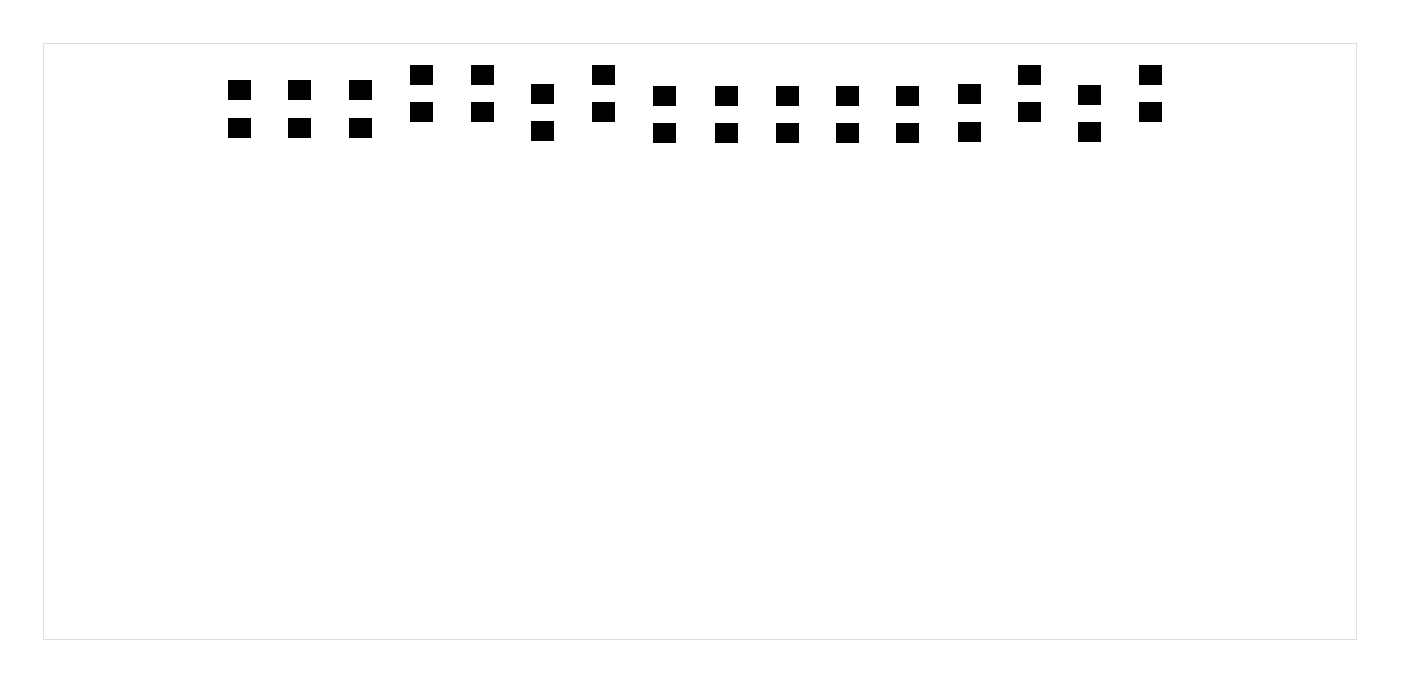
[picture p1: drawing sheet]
<svg xmlns="http://www.w3.org/2000/svg" width="117mm" height="57mm" viewBox="0 0 117 57" stroke-linecap="round" stroke-linejoin="round" font-family="sans-serif">
<g fill="#000">
<path d="M19 6.8h1.9v1.6h-1.9zM19 9.9h1.9v1.6h-1.9zM24.1 6.8h1.9v1.6h-1.9zM24.1 9.9h1.9v1.6h-1.9zM29.2 6.8h1.9v1.6h-1.9zM29.2 9.9h1.9v1.6h-1.9zM34.3 5.5h1.9v1.6h-1.9zM34.3 8.6h1.9v1.6h-1.9zM39.4 5.5h1.9v1.6h-1.9zM39.4 8.6h1.9v1.6h-1.9zM44.4 7h1.9v1.6h-1.9zM44.4 10.1h1.9v1.6h-1.9z"/>
<path d="M49.5 5.5h1.9v1.6h-1.9zM49.5 8.6h1.9v1.6h-1.9zM54.6 7.2h1.9v1.6h-1.9zM54.6 10.3h1.9v1.6h-1.9zM59.7 7.2h1.9v1.6h-1.9zM59.7 10.3h1.9v1.6h-1.9zM64.9 7.2h1.9v1.6h-1.9zM64.9 10.3h1.9v1.6h-1.9zM69.9 7.2h1.9v1.6h-1.9zM69.9 10.3h1.9v1.6h-1.9zM74.9 7.2h1.9v1.6h-1.9zM74.9 10.3h1.9v1.6h-1.9z"/>
<path d="M80.1 7.1h1.9v1.6h-1.9zM80.1 10.2h1.9v1.6h-1.9zM85.1 5.5h1.9v1.6h-1.9zM85.1 8.6h1.9v1.6h-1.9zM90.1 7.2h1.9v1.6h-1.9zM90.1 10.3h1.9v1.6h-1.9zM95.2 5.5h1.9v1.6h-1.9zM95.2 8.6h1.9v1.6h-1.9z"/>
<path d="M3.6 3.6v49.8h109.8v-49.8zM3.6 3.6h109.8v49.8h-109.8z"/>
</g>
</svg>
